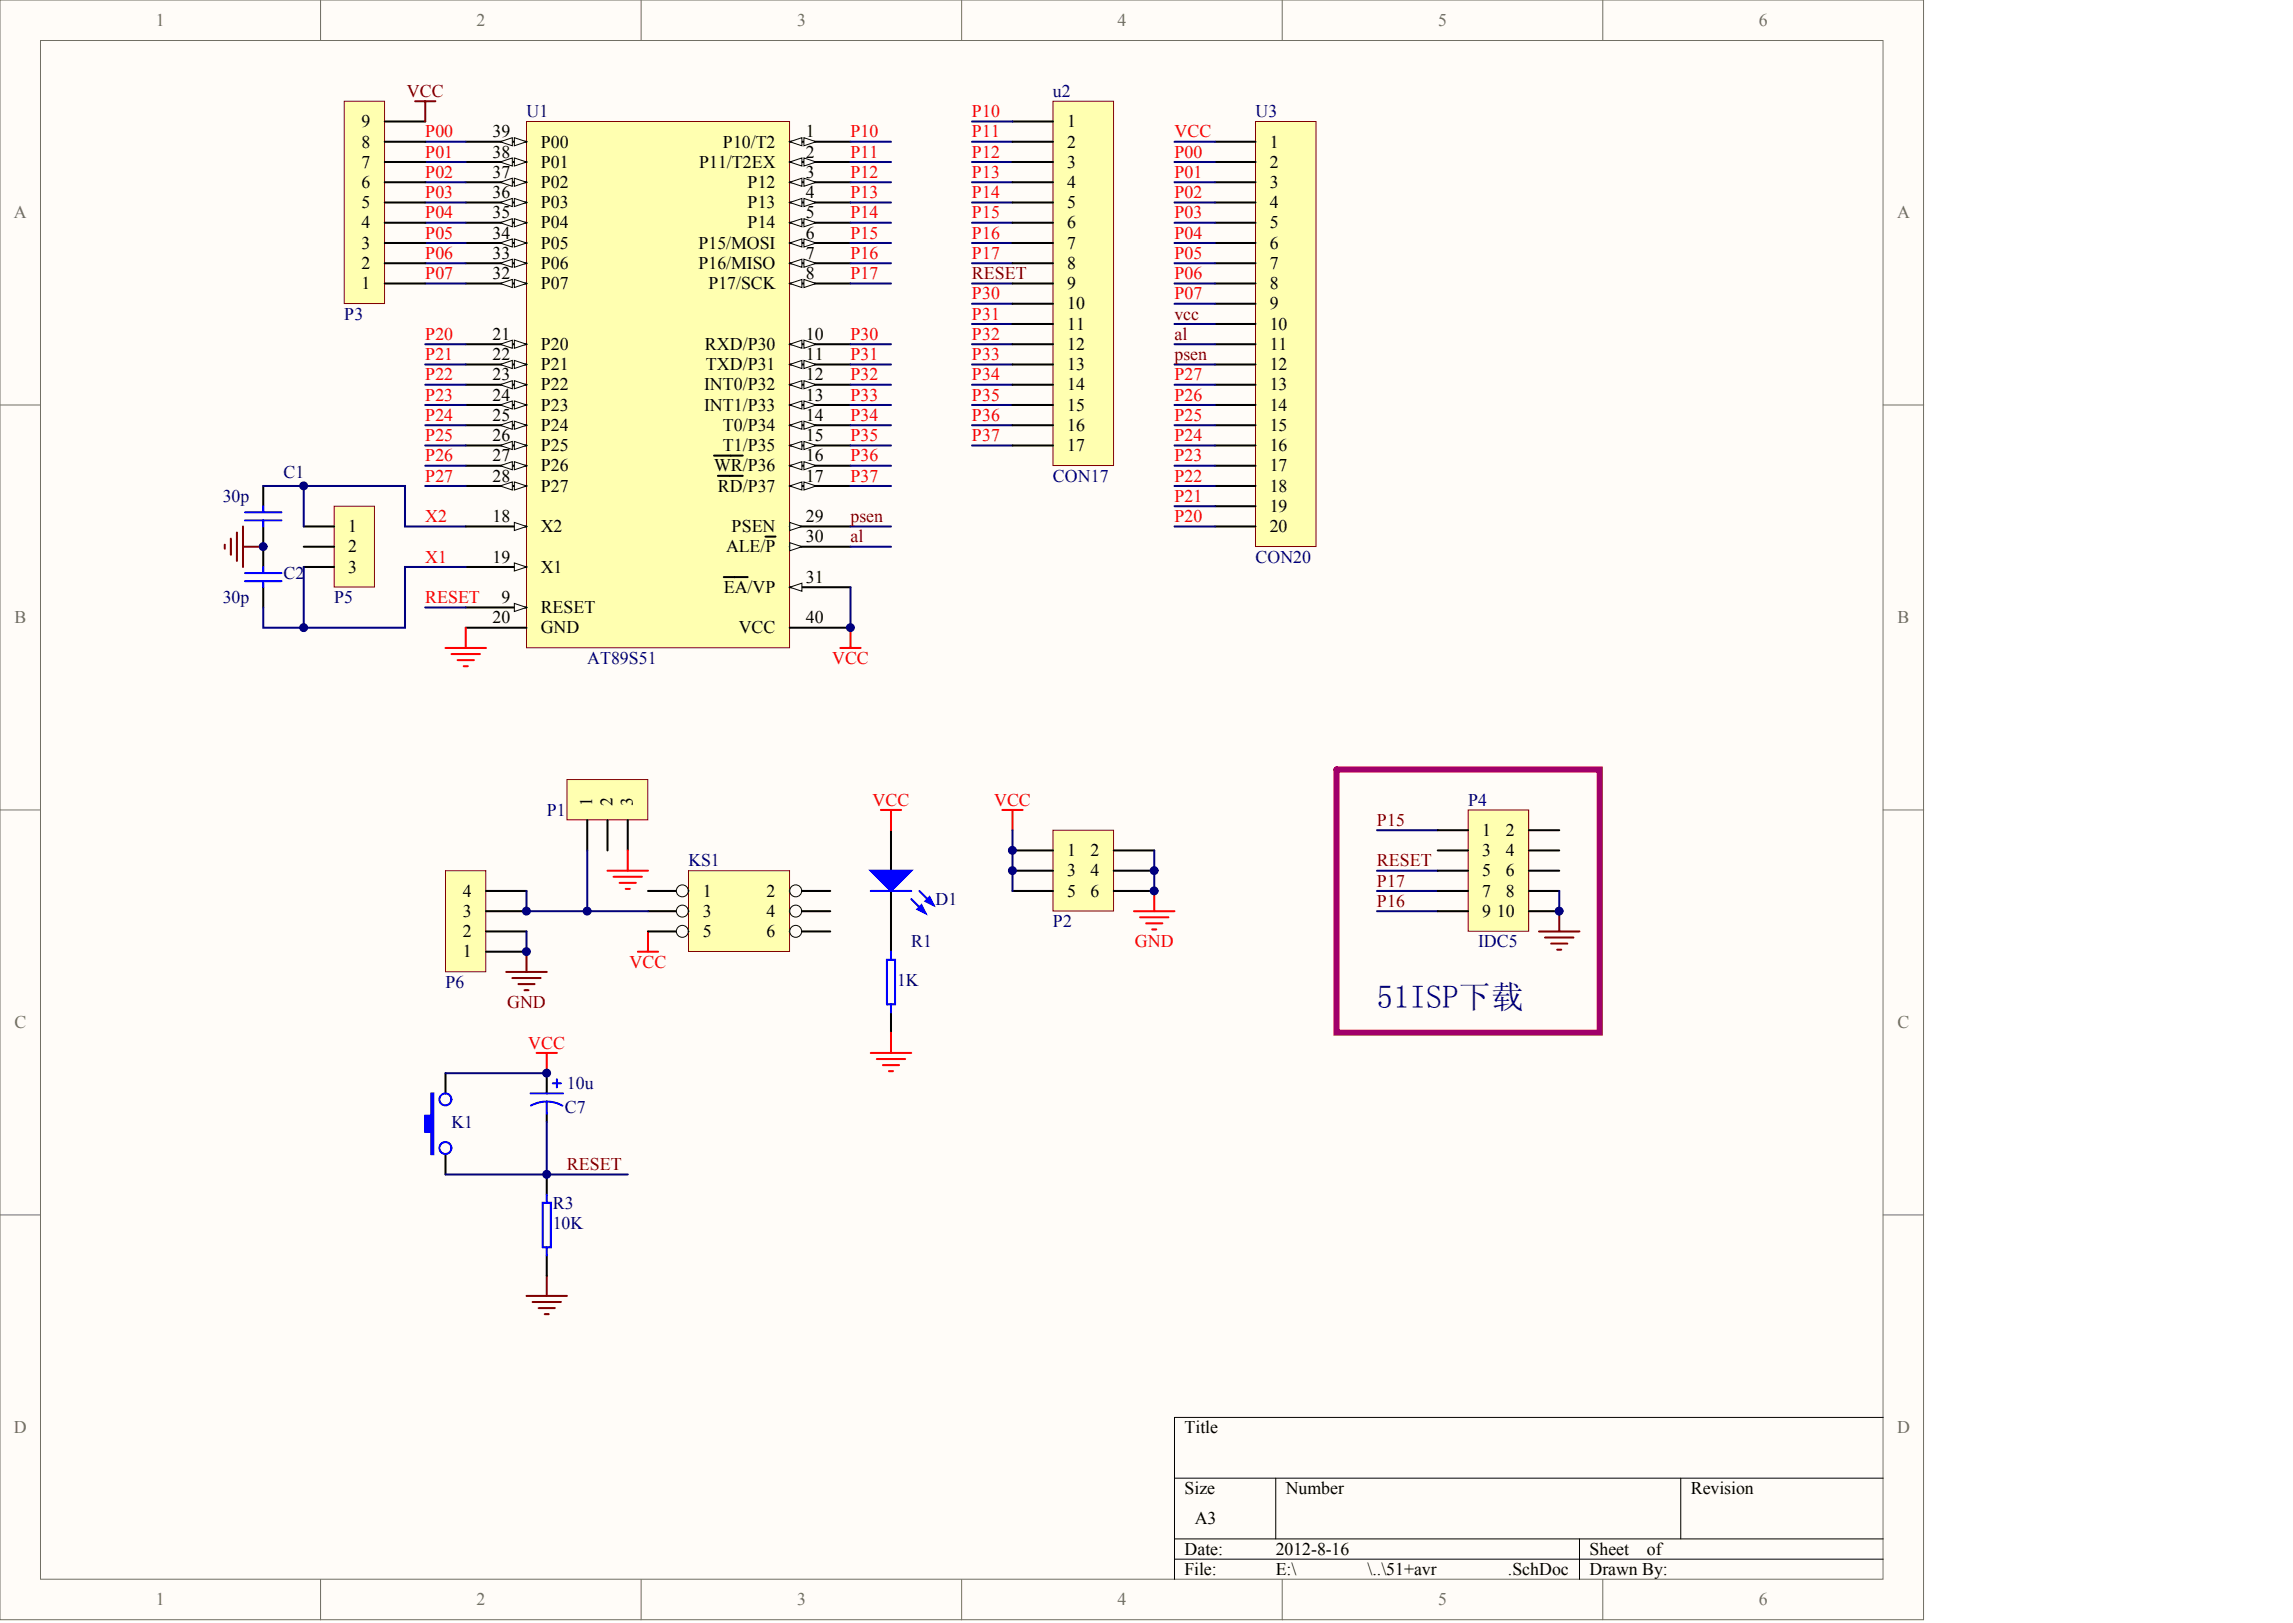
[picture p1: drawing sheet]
<svg xmlns="http://www.w3.org/2000/svg" width="840mm" height="594mm" viewBox="0 0 840 594" stroke-linecap="round" stroke-linejoin="round" font-family="sans-serif">
<defs><g id="words">
<text font-size="11.8" fill="#000080" x="504.2" y="368.8">51ISP下载</text>
<g font-size="6.5" fill="#716f64">
<text x="57.1" y="9.5">1</text>
<text x="174.5" y="9.5">2</text>
<text x="291.8" y="9.5">3</text>
<text x="409.2" y="9.5">4</text>
<text x="526.6" y="9.5">5</text>
<text x="644" y="9.5">6</text>
<text x="5" y="79.9">A</text>
<text x="694.6" y="79.9">A</text>
<text x="5.3" y="228.2">B</text>
<text x="694.8" y="228.2">B</text>
<text x="5.3" y="376.4">C</text>
<text x="694.8" y="376.4">C</text>
<text x="5" y="524.6">D</text>
<text x="694.6" y="524.6">D</text>
<text x="57.1" y="587.6">1</text>
<text x="174.5" y="587.6">2</text>
<text x="291.8" y="587.6">3</text>
<text x="409.2" y="587.6">4</text>
<text x="526.6" y="587.6">5</text>
<text x="644" y="587.6">6</text>
</g>
<g font-size="6.5" fill="#800000">
<text x="149" y="35.5">VCC</text>
<text x="355.9" y="102.2">RESET</text>
<text x="430.1" y="117">vcc</text>
<text x="430.1" y="124.4">al</text>
<text x="430.1" y="131.8">psen</text>
<text x="311.4" y="191.1">psen</text>
<text x="311.4" y="198.5">al</text>
<text x="504.2" y="302.3">P15</text>
<text x="504.2" y="317.1">RESET</text>
<text x="504.2" y="324.5">P17</text>
<text x="504.2" y="331.9">P16</text>
<text x="185.7" y="369">GND</text>
<text x="207.6" y="428.3">RESET</text>
</g>
<g font-size="6.5" fill="#000080">
<text x="385.6" y="35.5">u2</text>
<text x="192.8" y="42.9">U1</text>
<text x="459.7" y="42.9">U3</text>
<text x="126.1" y="117">P3</text>
<text x="103.8" y="174.8">C1</text>
<text x="385.6" y="176.3">CON17</text>
<text x="81.6" y="183.7">30p</text>
<text x="459.7" y="205.9">CON20</text>
<text x="103.8" y="211.9">C2</text>
<text x="81.6" y="220.8">30p</text>
<text x="122.3" y="220.8">P5</text>
<text x="215" y="243">AT89S51</text>
<text x="200.2" y="298.6">P1</text>
<text x="537.6" y="294.9">P4</text>
<text x="252.1" y="317.1">KS1</text>
<text x="342.6" y="331.2">D1</text>
<text x="385.6" y="339.3">P2</text>
<text x="333.7" y="346.8">R1</text>
<text x="541.3" y="346.8">IDC5</text>
<text x="163.1" y="361.6">P6</text>
<text x="328.5" y="360.8">1K</text>
<text x="207.6" y="398.6">10u</text>
<text x="206.9" y="407.5">C7</text>
<text x="165.3" y="412.7">K1</text>
<text x="202.4" y="442.4">R3</text>
<text x="202.4" y="449.8">10K</text>
</g>
<g font-size="6.5">
<text x="132.4" y="46.6">9</text>
<text x="390.8" y="46.6">1</text>
<text x="132.4" y="54">8</text>
<text x="180.3" y="50.3">39</text>
<text x="198" y="54">P00</text>
<text x="264.7" y="54">P10/T2</text>
<text x="295.1" y="50.3">1</text>
<text x="390.8" y="54">2</text>
<text x="464.9" y="54">1</text>
<text x="180.3" y="57.7">38</text>
<text x="295.1" y="57.7">2</text>
<text x="132.4" y="61.4">7</text>
<text x="180.3" y="65.1">37</text>
<text x="198" y="61.4">P01</text>
<text x="256" y="61.4">P11/T2EX</text>
<text x="295.1" y="65.1">3</text>
<text x="390.8" y="61.4">3</text>
<text x="464.9" y="61.4">2</text>
<text x="132.4" y="68.8">6</text>
<text x="198" y="68.8">P02</text>
<text x="273.8" y="68.8">P12</text>
<text x="390.8" y="68.8">4</text>
<text x="464.9" y="68.8">3</text>
<text x="132.4" y="76.2">5</text>
<text x="180.3" y="72.5">36</text>
<text x="198" y="76.2">P03</text>
<text x="273.8" y="76.2">P13</text>
<text x="295.1" y="72.5">4</text>
<text x="390.8" y="76.2">5</text>
<text x="464.9" y="76.2">4</text>
<text x="132.4" y="83.6">4</text>
<text x="180.3" y="79.9">35</text>
<text x="198" y="83.6">P04</text>
<text x="273.8" y="83.6">P14</text>
<text x="295.1" y="79.9">5</text>
<text x="390.8" y="83.6">6</text>
<text x="464.9" y="83.6">5</text>
<text x="180.3" y="87.3">34</text>
<text x="295.1" y="87.3">6</text>
<text x="132.4" y="91.1">3</text>
<text x="180.3" y="94.8">33</text>
<text x="198" y="91.1">P05</text>
<text x="255.7" y="91.1">P15/MOSI</text>
<text x="295.1" y="94.8">7</text>
<text x="390.8" y="91.1">7</text>
<text x="464.9" y="91.1">6</text>
<text x="132.4" y="98.5">2</text>
<text x="198" y="98.5">P06</text>
<text x="255.7" y="98.5">P16/MISO</text>
<text x="390.8" y="98.5">8</text>
<text x="464.9" y="98.5">7</text>
<text x="132.4" y="105.9">1</text>
<text x="180.3" y="102.2">32</text>
<text x="198" y="105.9">P07</text>
<text x="259.4" y="105.9">P17/SCK</text>
<text x="295.1" y="102.2">8</text>
<text x="390.8" y="105.9">9</text>
<text x="464.9" y="105.9">8</text>
<text x="390.8" y="113.3">10</text>
<text x="464.9" y="113.3">9</text>
<text x="180.3" y="124.4">21</text>
<text x="295.1" y="124.4">10</text>
<text x="390.8" y="120.7">11</text>
<text x="464.9" y="120.7">10</text>
<text x="180.3" y="131.8">22</text>
<text x="198" y="128.1">P20</text>
<text x="258.1" y="128.1">RXD/P30</text>
<text x="295.1" y="131.8">11</text>
<text x="390.8" y="128.1">12</text>
<text x="464.9" y="128.1">11</text>
<text x="198" y="135.5">P21</text>
<text x="258.5" y="135.5">TXD/P31</text>
<text x="390.8" y="135.5">13</text>
<text x="464.9" y="135.5">12</text>
<text x="180.3" y="139.2">23</text>
<text x="198" y="142.9">P22</text>
<text x="257.9" y="142.9">INT0/P32</text>
<text x="295.1" y="139.2">12</text>
<text x="390.8" y="142.9">14</text>
<text x="464.9" y="142.9">13</text>
<text x="180.3" y="146.6">24</text>
<text x="295.1" y="146.6">13</text>
<text x="180.3" y="154.1">25</text>
<text x="198" y="150.3">P23</text>
<text x="257.9" y="150.3">INT1/P33</text>
<text x="295.1" y="154.1">14</text>
<text x="390.8" y="150.3">15</text>
<text x="464.9" y="150.3">14</text>
<text x="180.3" y="161.5">26</text>
<text x="198" y="157.8">P24</text>
<text x="264.7" y="157.8">T0/P34</text>
<text x="295.1" y="161.5">15</text>
<text x="390.8" y="157.8">16</text>
<text x="464.9" y="157.8">15</text>
<text x="198" y="165.2">P25</text>
<text x="264.7" y="165.2">T1/P35</text>
<text x="390.8" y="165.2">17</text>
<text x="464.9" y="165.2">16</text>
<text x="180.3" y="168.9">27</text>
<text x="198" y="172.6">P26</text>
<text x="261.4" y="172.6">WR/P36</text>
<text x="295.1" y="168.9">16</text>
<text x="464.9" y="172.6">17</text>
<text x="180.3" y="176.3">28</text>
<text x="198" y="180">P27</text>
<text x="262.9" y="180">RD/P37</text>
<text x="295.1" y="176.3">17</text>
<text x="464.9" y="180">18</text>
<text x="180.3" y="191.1">18</text>
<text x="295.1" y="191.1">29</text>
<text x="464.9" y="187.4">19</text>
<text x="127.5" y="194.8">1</text>
<text x="198" y="194.8">X2</text>
<text x="267.9" y="194.8">PSEN</text>
<text x="464.9" y="194.8">20</text>
<text x="127.5" y="202.2">2</text>
<text x="265.9" y="202.2">ALE/P</text>
<text x="295.1" y="198.5">30</text>
<text x="127.5" y="209.6">3</text>
<text x="180.3" y="205.9">19</text>
<text x="198" y="209.6">X1</text>
<text x="295.1" y="213.3">31</text>
<text x="183.6" y="220.8">9</text>
<text x="265" y="217.1">EA/VP</text>
<text x="198" y="224.5">RESET</text>
<text x="180.3" y="228.2">20</text>
<text x="198" y="231.9">GND</text>
<text x="270.5" y="231.9">VCC</text>
<text x="295.1" y="228.2">40</text>
<text x="542.8" y="306">1</text>
<text x="551.4" y="306">2</text>
<text x="390.8" y="313.4">1</text>
<text x="399.4" y="313.4">2</text>
<text x="542.8" y="313.4">3</text>
<text x="551.4" y="313.4">4</text>
<text x="390.8" y="320.8">3</text>
<text x="399.4" y="320.8">4</text>
<text x="542.8" y="320.8">5</text>
<text x="551.4" y="320.8">6</text>
<text x="169.5" y="328.2">4</text>
<text x="257.3" y="328.2">1</text>
<text x="280.7" y="328.2">2</text>
<text x="390.8" y="328.2">5</text>
<text x="399.4" y="328.2">6</text>
<text x="542.8" y="328.2">7</text>
<text x="551.4" y="328.2">8</text>
<text x="169.5" y="335.6">3</text>
<text x="257.3" y="335.6">3</text>
<text x="280.7" y="335.6">4</text>
<text x="542.8" y="335.6">9</text>
<text x="548.1" y="335.6">10</text>
<text x="169.5" y="343.1">2</text>
<text x="257.3" y="343.1">5</text>
<text x="280.7" y="343.1">6</text>
<text x="169.5" y="350.5">1</text>
<text x="433.8" y="524.6">Title</text>
<text x="433.8" y="546.9">Size</text>
<text x="470.8" y="546.9">Number</text>
<text x="619.1" y="546.9">Revision</text>
<text x="437.5" y="558">A3</text>
<text x="433.8" y="569.1">Date:</text>
<text x="467.1" y="569.1">2012-8-16</text>
<text x="582.1" y="569.1">Sheet</text>
<text x="603" y="569.1">of</text>
<text x="433.8" y="576.5">File:</text>
<text x="467.1" y="576.5">E:\</text>
<text x="500.8" y="576.5">\..\51+avr</text>
<text x="552.1" y="576.5">.SchDoc</text>
<text x="582.1" y="576.5">Drawn By:</text>
</g>
<g font-size="6.5" fill="#f00">
<text x="355.9" y="42.9">P10</text>
<text x="155.7" y="50.3">P00</text>
<text x="311.4" y="50.3">P10</text>
<text x="355.9" y="50.3">P11</text>
<text x="430.1" y="50.3">VCC</text>
<text x="155.7" y="57.7">P01</text>
<text x="311.4" y="57.7">P11</text>
<text x="355.9" y="57.7">P12</text>
<text x="430.1" y="57.7">P00</text>
<text x="155.7" y="65.1">P02</text>
<text x="311.4" y="65.1">P12</text>
<text x="355.9" y="65.1">P13</text>
<text x="430.1" y="65.1">P01</text>
<text x="155.7" y="72.5">P03</text>
<text x="311.4" y="72.5">P13</text>
<text x="355.9" y="72.5">P14</text>
<text x="430.1" y="72.5">P02</text>
<text x="155.7" y="79.9">P04</text>
<text x="311.4" y="79.9">P14</text>
<text x="355.9" y="79.9">P15</text>
<text x="430.1" y="79.9">P03</text>
<text x="155.7" y="87.3">P05</text>
<text x="311.4" y="87.3">P15</text>
<text x="355.9" y="87.3">P16</text>
<text x="430.1" y="87.3">P04</text>
<text x="155.7" y="94.8">P06</text>
<text x="311.4" y="94.8">P16</text>
<text x="355.9" y="94.8">P17</text>
<text x="430.1" y="94.8">P05</text>
<text x="155.7" y="102.2">P07</text>
<text x="311.4" y="102.2">P17</text>
<text x="430.1" y="102.2">P06</text>
<text x="355.9" y="109.6">P30</text>
<text x="430.1" y="109.6">P07</text>
<text x="355.9" y="117">P31</text>
<text x="155.7" y="124.4">P20</text>
<text x="311.4" y="124.4">P30</text>
<text x="355.9" y="124.4">P32</text>
<text x="155.7" y="131.8">P21</text>
<text x="311.4" y="131.8">P31</text>
<text x="355.9" y="131.8">P33</text>
<text x="155.7" y="139.2">P22</text>
<text x="311.4" y="139.2">P32</text>
<text x="355.9" y="139.2">P34</text>
<text x="430.1" y="139.2">P27</text>
<text x="155.7" y="146.6">P23</text>
<text x="311.4" y="146.6">P33</text>
<text x="355.9" y="146.6">P35</text>
<text x="430.1" y="146.6">P26</text>
<text x="155.7" y="154.1">P24</text>
<text x="311.4" y="154.1">P34</text>
<text x="355.9" y="154.1">P36</text>
<text x="430.1" y="154.1">P25</text>
<text x="155.7" y="161.5">P25</text>
<text x="311.4" y="161.5">P35</text>
<text x="355.9" y="161.5">P37</text>
<text x="430.1" y="161.5">P24</text>
<text x="155.7" y="168.9">P26</text>
<text x="311.4" y="168.9">P36</text>
<text x="430.1" y="168.9">P23</text>
<text x="155.7" y="176.3">P27</text>
<text x="311.4" y="176.3">P37</text>
<text x="430.1" y="176.3">P22</text>
<text x="430.1" y="183.7">P21</text>
<text x="155.7" y="191.1">X2</text>
<text x="430.1" y="191.1">P20</text>
<text x="155.7" y="205.9">X1</text>
<text x="155.7" y="220.8">RESET</text>
<text x="304.7" y="243">VCC</text>
<text x="319.5" y="294.9">VCC</text>
<text x="364" y="294.9">VCC</text>
<text x="415.5" y="346.8">GND</text>
<text x="230.5" y="354.2">VCC</text>
<text x="193.5" y="383.8">VCC</text>
</g>
<g font-size="6.4">
<text x="216.8" y="295" transform="rotate(-90 216.8 295)">1</text>
<text x="224.3" y="295" transform="rotate(-90 224.3 295)">2</text>
<text x="231.7" y="295" transform="rotate(-90 231.7 295)">3</text>
</g>
</g></defs>
<g fill="#fffcf8" stroke="#716f64" stroke-width=".37">
<path d="M0 0h704.3v592.9h-704.3z"/>
<path d="M14.8 14.8h674.7v563.2h-674.7z"/>
</g>
<g fill="none" stroke="#716f64" stroke-width=".37">
<path d="M117.4 0v14.8M234.8 0v14.8M352.1 0v14.8M469.5 0v14.8M586.9 0v14.8M0 148.2h14.8M689.6 148.2h14.8M0 296.5h14.8M689.6 296.5h14.8M0 444.7h14.8M689.6 444.7h14.8M117.4 578.1v14.8"/>
<path d="M234.8 578.1v14.8M352.1 578.1v14.8M469.5 578.1v14.8M586.9 578.1v14.8"/>
</g>
<path d="M689.6 518.8h-259.5v59.3M430.1 541.1h259.5M467.1 541.1v22.2M615.4 541.1v22.2M430.1 563.3h259.5M430.1 570.7h259.5M578.4 563.3v14.8" fill="none" stroke="#000" stroke-width=".37"/>
<path d="M96.4 177.9v7.4M96.4 192.7v14.8M96.4 214.9v7.5M326.2 340.9v7.5M326.2 370.6v7.4" fill="none" stroke="#000" stroke-width=".74"/>
<path d="M89.7 190.5h13.4M89.7 187.5h13.4M96.4 185.3v2.2M96.4 190.5v2.2M89.7 212.7h13.4M89.7 209.8h13.4M96.4 207.5v2.3M96.4 212.7v2.2M324.8 351.3h2.9v16.3h-2.9zM326.2 348.4v2.9M326.2 367.6v3" fill="none" stroke="#00f" stroke-width=".74"/>
<path d="M82.3 199.4v1.5M84.5 197.2v5.9M86.8 194.9v10.4M89 192.7v14.8M89 200.1h7.4" fill="none" stroke="#800000" stroke-width=".74"/>
<path d="M96.4 177.9h51.9v14.8h22.2" fill="none" stroke="#000080" stroke-width=".74"/>
<path d="M192.8 44.5h96.3v192.6h-96.3z" fill="#ffffb0" stroke="#800000" stroke-width=".37"/>
<path d="M289.2 214.9h22.2" fill="none" stroke="#000" stroke-width=".74"/>
<path d="M289.2 214.9l4.4-1.4v2.9z" fill="#fffcf8" stroke="#000" stroke-width=".37"/>
<path d="M170.5 207.5h22.3M265 211.2h8.8" fill="none" stroke="#000" stroke-width=".74"/>
<path d="M188.3 206.1l4.5 1.4-4.5 1.5z" fill="#fffcf8" stroke="#000" stroke-width=".37"/>
<path d="M170.5 192.7h22.3" fill="none" stroke="#000" stroke-width=".74"/>
<path d="M188.3 191.2l4.5 1.5-4.5 1.5z" fill="#fffcf8" stroke="#000" stroke-width=".37"/>
<path d="M170.5 222.4h22.3" fill="none" stroke="#000" stroke-width=".74"/>
<path d="M188.3 220.9l4.5 1.5-4.5 1.4z" fill="#fffcf8" stroke="#000" stroke-width=".37"/>
<path d="M289.2 177.9h22.2" fill="none" stroke="#000" stroke-width=".74"/>
<g fill="#fffcf8" stroke="#000" stroke-width=".37">
<path d="M289.2 177.9l4.4-1.5v3z"/>
<path d="M294.4 176.4l4.4 1.5-4.4 1.5z"/>
</g>
<path d="M262.9 174.2h9.1M289.2 170.5h22.2" fill="none" stroke="#000" stroke-width=".74"/>
<g fill="#fffcf8" stroke="#000" stroke-width=".37">
<path d="M289.2 170.5l4.4-1.5v3z"/>
<path d="M294.4 169l4.4 1.5-4.4 1.5z"/>
</g>
<path d="M289.2 140.8h22.2M261.4 166.8h10.6" fill="none" stroke="#000" stroke-width=".74"/>
<g fill="#fffcf8" stroke="#000" stroke-width=".37">
<path d="M289.2 140.8l4.4-1.5v3z"/>
<path d="M294.4 139.3l4.4 1.5-4.4 1.5z"/>
</g>
<path d="M289.2 148.2h22.2" fill="none" stroke="#000" stroke-width=".74"/>
<g fill="#fffcf8" stroke="#000" stroke-width=".37">
<path d="M289.2 148.2l4.4-1.4v2.9z"/>
<path d="M294.4 146.8l4.4 1.4-4.4 1.5z"/>
</g>
<path d="M289.2 155.7h22.2" fill="none" stroke="#000" stroke-width=".74"/>
<g fill="#fffcf8" stroke="#000" stroke-width=".37">
<path d="M289.2 155.7l4.4-1.5v2.9z"/>
<path d="M294.4 154.2l4.4 1.5-4.4 1.4z"/>
</g>
<path d="M289.2 163.1h22.2" fill="none" stroke="#000" stroke-width=".74"/>
<g fill="#fffcf8" stroke="#000" stroke-width=".37">
<path d="M289.2 163.1l4.4-1.5v2.9z"/>
<path d="M294.4 161.6l4.4 1.5-4.4 1.4z"/>
</g>
<path d="M289.2 51.9h22.2" fill="none" stroke="#000" stroke-width=".74"/>
<g fill="#fffcf8" stroke="#000" stroke-width=".37">
<path d="M289.2 51.9l4.4-1.5v3z"/>
<path d="M294.4 50.4l4.4 1.5-4.4 1.5z"/>
</g>
<path d="M289.2 59.3h22.2" fill="none" stroke="#000" stroke-width=".74"/>
<g fill="#fffcf8" stroke="#000" stroke-width=".37">
<path d="M289.2 59.3l4.4-1.5v3z"/>
<path d="M294.4 57.8l4.4 1.5-4.4 1.5z"/>
</g>
<path d="M289.2 66.7h22.2" fill="none" stroke="#000" stroke-width=".74"/>
<g fill="#fffcf8" stroke="#000" stroke-width=".37">
<path d="M289.2 66.7l4.4-1.5v3z"/>
<path d="M294.4 65.2l4.4 1.5-4.4 1.5z"/>
</g>
<path d="M289.2 74.1h22.2" fill="none" stroke="#000" stroke-width=".74"/>
<g fill="#fffcf8" stroke="#000" stroke-width=".37">
<path d="M289.2 74.1l4.4-1.5v3z"/>
<path d="M294.4 72.6l4.4 1.5-4.4 1.5z"/>
</g>
<path d="M289.2 81.5h22.2" fill="none" stroke="#000" stroke-width=".74"/>
<g fill="#fffcf8" stroke="#000" stroke-width=".37">
<path d="M289.2 81.5l4.4-1.4v2.9z"/>
<path d="M294.4 80.1l4.4 1.4-4.4 1.5z"/>
</g>
<path d="M289.2 88.9h22.2" fill="none" stroke="#000" stroke-width=".74"/>
<g fill="#fffcf8" stroke="#000" stroke-width=".37">
<path d="M289.2 88.9l4.4-1.4v2.9z"/>
<path d="M294.4 87.5l4.4 1.4-4.4 1.5z"/>
</g>
<path d="M289.2 96.4h22.2" fill="none" stroke="#000" stroke-width=".74"/>
<g fill="#fffcf8" stroke="#000" stroke-width=".37">
<path d="M289.2 96.4l4.4-1.5v2.9z"/>
<path d="M294.4 94.9l4.4 1.5-4.4 1.4z"/>
</g>
<path d="M289.2 103.8h22.2" fill="none" stroke="#000" stroke-width=".74"/>
<g fill="#fffcf8" stroke="#000" stroke-width=".37">
<path d="M289.2 103.8l4.4-1.5v3z"/>
<path d="M294.4 102.3l4.4 1.5-4.4 1.5z"/>
</g>
<path d="M170.5 51.9h22.3" fill="none" stroke="#000" stroke-width=".74"/>
<g fill="#fffcf8" stroke="#000" stroke-width=".37">
<path d="M188.3 50.4l4.5 1.5-4.5 1.5z"/>
<path d="M183.1 51.9l4.5-1.5v3z"/>
</g>
<path d="M170.5 59.3h22.3" fill="none" stroke="#000" stroke-width=".74"/>
<g fill="#fffcf8" stroke="#000" stroke-width=".37">
<path d="M188.3 57.8l4.5 1.5-4.5 1.5z"/>
<path d="M183.1 59.3l4.5-1.5v3z"/>
</g>
<path d="M170.5 66.7h22.3" fill="none" stroke="#000" stroke-width=".74"/>
<g fill="#fffcf8" stroke="#000" stroke-width=".37">
<path d="M188.3 65.2l4.5 1.5-4.5 1.5z"/>
<path d="M183.1 66.7l4.5-1.5v3z"/>
</g>
<path d="M170.5 74.1h22.3" fill="none" stroke="#000" stroke-width=".74"/>
<g fill="#fffcf8" stroke="#000" stroke-width=".37">
<path d="M188.3 72.6l4.5 1.5-4.5 1.5z"/>
<path d="M183.1 74.1l4.5-1.5v3z"/>
</g>
<path d="M170.5 81.5h22.3" fill="none" stroke="#000" stroke-width=".74"/>
<g fill="#fffcf8" stroke="#000" stroke-width=".37">
<path d="M188.3 80.1l4.5 1.4-4.5 1.5z"/>
<path d="M183.1 81.5l4.5-1.4v2.9z"/>
</g>
<path d="M170.5 88.9h22.3" fill="none" stroke="#000" stroke-width=".74"/>
<g fill="#fffcf8" stroke="#000" stroke-width=".37">
<path d="M188.3 87.5l4.5 1.4-4.5 1.5z"/>
<path d="M183.1 88.9l4.5-1.4v2.9z"/>
</g>
<path d="M170.5 96.4h22.3" fill="none" stroke="#000" stroke-width=".74"/>
<g fill="#fffcf8" stroke="#000" stroke-width=".37">
<path d="M188.3 94.9l4.5 1.5-4.5 1.4z"/>
<path d="M183.1 96.4l4.5-1.5v2.9z"/>
</g>
<path d="M170.5 103.8h22.3" fill="none" stroke="#000" stroke-width=".74"/>
<g fill="#fffcf8" stroke="#000" stroke-width=".37">
<path d="M188.3 102.3l4.5 1.5-4.5 1.5z"/>
<path d="M183.1 103.8l4.5-1.5v3z"/>
</g>
<path d="M170.5 126h22.3" fill="none" stroke="#000" stroke-width=".74"/>
<g fill="#fffcf8" stroke="#000" stroke-width=".37">
<path d="M188.3 124.5l4.5 1.5-4.5 1.5z"/>
<path d="M183.1 126l4.5-1.5v3z"/>
</g>
<path d="M170.5 133.4h22.3" fill="none" stroke="#000" stroke-width=".74"/>
<g fill="#fffcf8" stroke="#000" stroke-width=".37">
<path d="M188.3 131.9l4.5 1.5-4.5 1.5z"/>
<path d="M183.1 133.4l4.5-1.5v3z"/>
</g>
<path d="M170.5 140.8h22.3" fill="none" stroke="#000" stroke-width=".74"/>
<g fill="#fffcf8" stroke="#000" stroke-width=".37">
<path d="M188.3 139.3l4.5 1.5-4.5 1.5z"/>
<path d="M183.1 140.8l4.5-1.5v3z"/>
</g>
<path d="M170.5 148.2h22.3" fill="none" stroke="#000" stroke-width=".74"/>
<g fill="#fffcf8" stroke="#000" stroke-width=".37">
<path d="M188.3 146.8l4.5 1.4-4.5 1.5z"/>
<path d="M183.1 148.2l4.5-1.4v2.9z"/>
</g>
<path d="M170.5 155.7h22.3" fill="none" stroke="#000" stroke-width=".74"/>
<g fill="#fffcf8" stroke="#000" stroke-width=".37">
<path d="M188.3 154.2l4.5 1.5-4.5 1.4z"/>
<path d="M183.1 155.7l4.5-1.5v2.9z"/>
</g>
<path d="M170.5 163.1h22.3" fill="none" stroke="#000" stroke-width=".74"/>
<g fill="#fffcf8" stroke="#000" stroke-width=".37">
<path d="M188.3 161.6l4.5 1.5-4.5 1.4z"/>
<path d="M183.1 163.1l4.5-1.5v2.9z"/>
</g>
<path d="M170.5 170.5h22.3" fill="none" stroke="#000" stroke-width=".74"/>
<g fill="#fffcf8" stroke="#000" stroke-width=".37">
<path d="M188.3 169l4.5 1.5-4.5 1.5z"/>
<path d="M183.1 170.5l4.5-1.5v3z"/>
</g>
<path d="M170.5 177.9h22.3" fill="none" stroke="#000" stroke-width=".74"/>
<g fill="#fffcf8" stroke="#000" stroke-width=".37">
<path d="M188.3 176.4l4.5 1.5-4.5 1.5z"/>
<path d="M183.1 177.9l4.5-1.5v3z"/>
</g>
<path d="M289.2 192.7h22.2" fill="none" stroke="#000" stroke-width=".74"/>
<path d="M289.2 191.2l4.4 1.5-4.4 1.5z" fill="#fffcf8" stroke="#000" stroke-width=".37"/>
<path d="M289.2 200.1h22.2" fill="none" stroke="#000" stroke-width=".74"/>
<path d="M289.2 198.6l4.4 1.5-4.4 1.5z" fill="#fffcf8" stroke="#000" stroke-width=".37"/>
<path d="M289.2 133.4h22.2M280.3 196.4h3.7" fill="none" stroke="#000" stroke-width=".74"/>
<g fill="#fffcf8" stroke="#000" stroke-width=".37">
<path d="M289.2 133.4l4.4-1.5v3z"/>
<path d="M294.4 131.9l4.4 1.5-4.4 1.5z"/>
</g>
<path d="M289.2 126h22.2" fill="none" stroke="#000" stroke-width=".74"/>
<g fill="#fffcf8" stroke="#000" stroke-width=".37">
<path d="M289.2 126l4.4-1.5v3z"/>
<path d="M294.4 124.5l4.4 1.5-4.4 1.5z"/>
</g>
<path d="M170.5 229.8h22.3M289.2 229.8h22.2M326.2 303.9v14.8M326.2 326.1v14.8" fill="none" stroke="#000" stroke-width=".74"/>
<g fill="none" stroke="#000080" stroke-width=".74">
<path d="M155.7 51.9h14.8M155.7 59.3h14.8M311.4 51.9h14.8M311.4 59.3h14.8M155.7 66.7h14.8M155.7 74.1h14.8M311.4 66.7h14.8M311.4 74.1h14.8M155.7 81.5h14.8M155.7 88.9h14.8M155.7 96.4h14.8M311.4 81.5h14.8"/>
<path d="M311.4 88.9h14.8M311.4 96.4h14.8M155.7 103.8h14.8M311.4 103.8h14.8M155.7 126h14.8M155.7 133.4h14.8M311.4 126h14.8M311.4 133.4h14.8M155.7 140.8h14.8M155.7 148.2h14.8M155.7 155.7h14.8M311.4 140.8h14.8"/>
<path d="M311.4 148.2h14.8M311.4 155.7h14.8M155.7 163.1h14.8M155.7 170.5h14.8M155.7 177.9h14.8M311.4 163.1h14.8M311.4 170.5h14.8M311.4 177.9h14.8M170.5 207.5h-22.2v22.3h-51.9v-7.4M311.4 214.9v14.9M155.7 222.4h14.8"/>
</g>
<g fill="#00f" stroke="#00f" stroke-width=".74">
<path d="M318.8 318.7h14.9l-7.5 7.4z"/>
<path d="M335.9 332.8l1.5-1.5 1.5 3z"/>
<path d="M338.9 329.8l1.4-1.5 1.5 3z"/>
</g>
<path d="M318.8 326.1h14.9M333.7 329.1l5.2 5.2M336.6 326.1l5.2 5.2" fill="none" stroke="#00f" stroke-width=".74"/>
<g fill="none" stroke="#f00" stroke-width=".74">
<path d="M163.1 237.2h14.9M165.3 239.4h10.4M170.5 229.8v7.4M307.7 237.2h7.4M311.4 229.8v7.4M167.6 241.6h5.9M169.8 243.9h1.5M322.5 296.5h7.5M326.2 296.5v7.4M233.6 348.4h7.4M237.3 340.9v7.5M326.2 378v7.4"/>
<path d="M318.8 385.4h14.9M321.1 387.6h10.3M323.3 389.9h5.9M325.5 392.1h1.5"/>
</g>
<path d="M459.7 44.5h22.2v155.5h-22.2z" fill="#ffffb0" stroke="#800000" stroke-width=".37"/>
<g fill="none" stroke="#000" stroke-width=".74">
<path d="M444.9 51.9h14.8M444.9 59.3h14.8M444.9 66.7h14.8M444.9 74.1h14.8M444.9 81.5h14.8M444.9 88.9h14.8M444.9 96.4h14.8M444.9 103.8h14.8M444.9 111.2h14.8M444.9 118.6h14.8M444.9 126h14.8M444.9 133.4h14.8"/>
<path d="M444.9 140.8h14.8M444.9 148.2h14.8M444.9 155.7h14.8M444.9 163.1h14.8M444.9 170.5h14.8M444.9 177.9h14.8M444.9 185.3h14.8M444.9 192.7h14.8"/>
</g>
<g fill="none" stroke="#000080" stroke-width=".74">
<path d="M355.9 51.9h14.8M355.9 59.3h14.8M430.1 51.9h14.8M430.1 59.3h14.8M355.9 66.7h14.8M355.9 74.1h14.8M430.1 66.7h14.8M430.1 74.1h14.8M355.9 81.5h14.8M355.9 88.9h14.8M355.9 96.4h14.8M430.1 81.5h14.8"/>
<path d="M430.1 88.9h14.8M430.1 96.4h14.8M355.9 103.8h14.8M355.9 118.6h14.8M355.9 111.2h14.8M430.1 103.8h14.8M430.1 118.6h14.8M430.1 111.2h14.8M355.9 126h14.8M355.9 133.4h14.8M430.1 126h14.8M430.1 133.4h14.8"/>
<path d="M355.9 140.8h14.8M355.9 148.2h14.8M355.9 155.7h14.8M430.1 140.8h14.8M430.1 148.2h14.8M430.1 155.7h14.8M355.9 163.1h14.8M430.1 163.1h14.8M430.1 170.5h14.8M430.1 177.9h14.8M430.1 185.3h14.8M430.1 192.7h14.8"/>
</g>
<path d="M252.1 318.7h37v29.6h-37z" fill="#ffffb0" stroke="#800000" stroke-width=".37"/>
<path d="M237.3 326.1h14.8" fill="none" stroke="#000" stroke-width=".74"/>
<circle cx="249.8" cy="326.1" r="2.19" fill="#fffcf8" stroke="#000" stroke-width=".37"/>
<path d="M289.2 326.1h14.8" fill="none" stroke="#000" stroke-width=".74"/>
<circle cx="291.4" cy="326.1" r="2.19" fill="#fffcf8" stroke="#000" stroke-width=".37"/>
<path d="M237.3 333.5h14.8" fill="none" stroke="#000" stroke-width=".74"/>
<circle cx="249.8" cy="333.5" r="2.19" fill="#fffcf8" stroke="#000" stroke-width=".37"/>
<path d="M289.2 333.5h14.8" fill="none" stroke="#000" stroke-width=".74"/>
<circle cx="291.4" cy="333.5" r="2.19" fill="#fffcf8" stroke="#000" stroke-width=".37"/>
<path d="M237.3 340.9h14.8" fill="none" stroke="#000" stroke-width=".74"/>
<circle cx="249.8" cy="340.9" r="2.19" fill="#fffcf8" stroke="#000" stroke-width=".37"/>
<path d="M289.2 340.9h14.8" fill="none" stroke="#000" stroke-width=".74"/>
<circle cx="291.4" cy="340.9" r="2.19" fill="#fffcf8" stroke="#000" stroke-width=".37"/>
<path d="M207.6 285.4h29.6v14.7h-29.6z" fill="#ffffb0" stroke="#800000" stroke-width=".37"/>
<path d="M215 300.2v11.1M222.4 300.2v11.1M229.9 300.2v11.1" fill="none" stroke="#000" stroke-width=".74"/>
<path d="M367 296.5h7.4M370.7 296.5v7.4M222.4 318.7h14.9M229.9 311.3v7.4M224.7 320.9h10.3M226.9 323.2h5.9M229.1 325.4h1.5M415.2 333.5h14.9M417.5 335.8h10.3M419.7 338h5.9M422.6 326.1v7.4M421.9 340.2h1.5" fill="none" stroke="#f00" stroke-width=".74"/>
<path d="M215 311.3v22.2h22.3" fill="none" stroke="#000080" stroke-width=".74"/>
<path d="M126.1 37.1h14.7v74h-14.7z" fill="#ffffb0" stroke="#800000" stroke-width=".37"/>
<g fill="none" stroke="#000" stroke-width=".74">
<path d="M140.9 59.3h14.8M140.9 51.9h14.8M140.9 44.5h14.8M140.9 74.1h14.8M140.9 66.7h14.8M140.9 96.4h14.8M140.9 88.9h14.8M140.9 81.5h14.8M140.9 103.8h14.8M163.1 392.8v7.4M200.2 392.8v7.4M200.2 407.7v2.9"/>
<path d="M163.1 422.5v7.4M200.2 429.9v7.4M200.2 459.5v7.4"/>
</g>
<path d="M152 37.1h7.4M155.7 37.1v7.4M570.9 333.5v7.4M563.5 340.9h14.9M565.7 343.2h10.4M568 345.4h5.9M570.2 347.6h1.5M192.8 474.4h14.8M195 476.6h10.4M197.2 478.8h6M200.2 466.9v7.5M199.5 481h1.4" fill="none" stroke="#800000" stroke-width=".74"/>
<path d="M311.4 192.7h14.8M311.4 200.1h14.8M504.2 303.9h22.2M504.2 318.7h22.2M504.2 326.1h22.2M504.2 333.5h22.2M163.1 392.8h37.1M200.2 410.6v19.3h29.7M163.1 429.9h37.1" fill="none" stroke="#000080" stroke-width=".74"/>
<path d="M157.9 400.2h.8v22.3h-.8v-8.2h-2.2v-5.9h2.2z" fill-rule="evenodd" fill="#00f" stroke="#00f" stroke-width=".74"/>
<g fill="none" stroke="#00f" stroke-width=".74">
<path d="M202.4 396.5h3M203.9 395.1v2.9M194.3 400.2h11.8M200.2 403.2a11.8 11.8 0 0 1 5.8 1.5M200.2 403.2a11.8 11.8 0 0 0-5.8 1.5M200.2 403.2v4.5M200.2 437.3v3M198.7 440.3h3v16.3h-3zM200.2 456.6v2.9"/>
<circle cx="163.1" cy="402.4" r="2.19"/>
<circle cx="163.1" cy="420.2" r="2.19"/>
</g>
<path d="M196.5 385.4h7.4M200.2 385.4v7.4" fill="none" stroke="#f00" stroke-width=".74"/>
<path d="M537.6 296.5h22.1v44.4h-22.1z" fill="#ffffb0" stroke="#800000" stroke-width=".37"/>
<path d="M526.4 303.9h11.2M526.4 311.3h11.2M526.4 318.7h11.2M559.8 303.9h11.1M559.8 311.3h11.1M559.8 318.7h11.1M526.4 326.1h11.2M526.4 333.5h11.2M559.8 326.1h11.1M559.8 333.5h11.1" fill="none" stroke="#000" stroke-width=".74"/>
<path d="M570.9 326.1v7.4" fill="none" stroke="#000080" stroke-width=".74"/>
<path d="M489.4 281.7h96.4v96.3h-96.4z" fill="none" stroke="#a1006a" stroke-width="2.2"/>
<path d="M385.6 303.9h22.1v29.6h-22.1z" fill="#ffffb0" stroke="#800000" stroke-width=".37"/>
<path d="M370.7 311.3h14.9M370.7 318.7h14.9M407.8 311.3h14.8M407.8 318.7h14.8M370.7 326.1h14.9M407.8 326.1h14.8" fill="none" stroke="#000" stroke-width=".74"/>
<path d="M370.7 303.9v22.2M422.6 311.3v14.8" fill="none" stroke="#000080" stroke-width=".74"/>
<path d="M122.3 185.3h14.8v29.6h-14.8z" fill="#ffffb0" stroke="#800000" stroke-width=".37"/>
<path d="M111.2 192.7h11.1M111.2 200.1h11.1M111.2 207.5h11.1" fill="none" stroke="#000" stroke-width=".74"/>
<path d="M111.2 177.9v14.8M111.2 207.5v22.3" fill="none" stroke="#000080" stroke-width=".74"/>
<path d="M163.1 318.7h14.8v37h-14.8z" fill="#ffffb0" stroke="#800000" stroke-width=".37"/>
<path d="M178 333.5h14.8M178 326.1h14.8M178 348.4h14.8M178 340.9h14.8" fill="none" stroke="#000" stroke-width=".74"/>
<path d="M192.8 326.1v7.4h22.2M192.8 340.9v7.5" fill="none" stroke="#000080" stroke-width=".74"/>
<path d="M185.4 355.8h14.8M187.6 358h10.4M192.8 348.4v7.4M189.8 360.2h5.9M192 362.4h1.5" fill="none" stroke="#800000" stroke-width=".74"/>
<path d="M385.6 37.1h22.1v133.3h-22.1z" fill="#ffffb0" stroke="#800000" stroke-width=".37"/>
<g fill="none" stroke="#000" stroke-width=".74">
<path d="M370.7 44.5h14.9M370.7 51.9h14.9M370.7 59.3h14.9M370.7 66.7h14.9M370.7 74.1h14.9M370.7 81.5h14.9M370.7 88.9h14.9M370.7 96.4h14.9M370.7 103.8h14.9M370.7 111.2h14.9M370.7 118.6h14.9M370.7 126h14.9"/>
<path d="M370.7 133.4h14.9M370.7 140.8h14.9M370.7 148.2h14.9M370.7 155.7h14.9M370.7 163.1h14.9"/>
</g>
<path d="M355.9 44.5h14.8" fill="none" stroke="#000080" stroke-width=".74"/>
<g fill="#000080" stroke="#000080" stroke-width=".37">
<circle cx="96.4" cy="200.1" r="1.45"/>
<circle cx="111.2" cy="229.7" r="1.45"/>
<circle cx="111.2" cy="177.8" r="1.45"/>
<circle cx="192.7" cy="348.3" r="1.45"/>
<circle cx="192.7" cy="333.5" r="1.45"/>
<circle cx="200.2" cy="429.9" r="1.45"/>
<circle cx="200.2" cy="392.8" r="1.45"/>
<circle cx="215" cy="333.5" r="1.45"/>
<circle cx="311.4" cy="229.7" r="1.45"/>
<circle cx="370.7" cy="318.7" r="1.45"/>
<circle cx="370.7" cy="311.3" r="1.45"/>
<circle cx="422.6" cy="326.1" r="1.45"/>
<circle cx="422.6" cy="318.7" r="1.45"/>
<circle cx="570.9" cy="333.5" r="1.45"/>
</g>
<use href="#words"/>
</svg>
